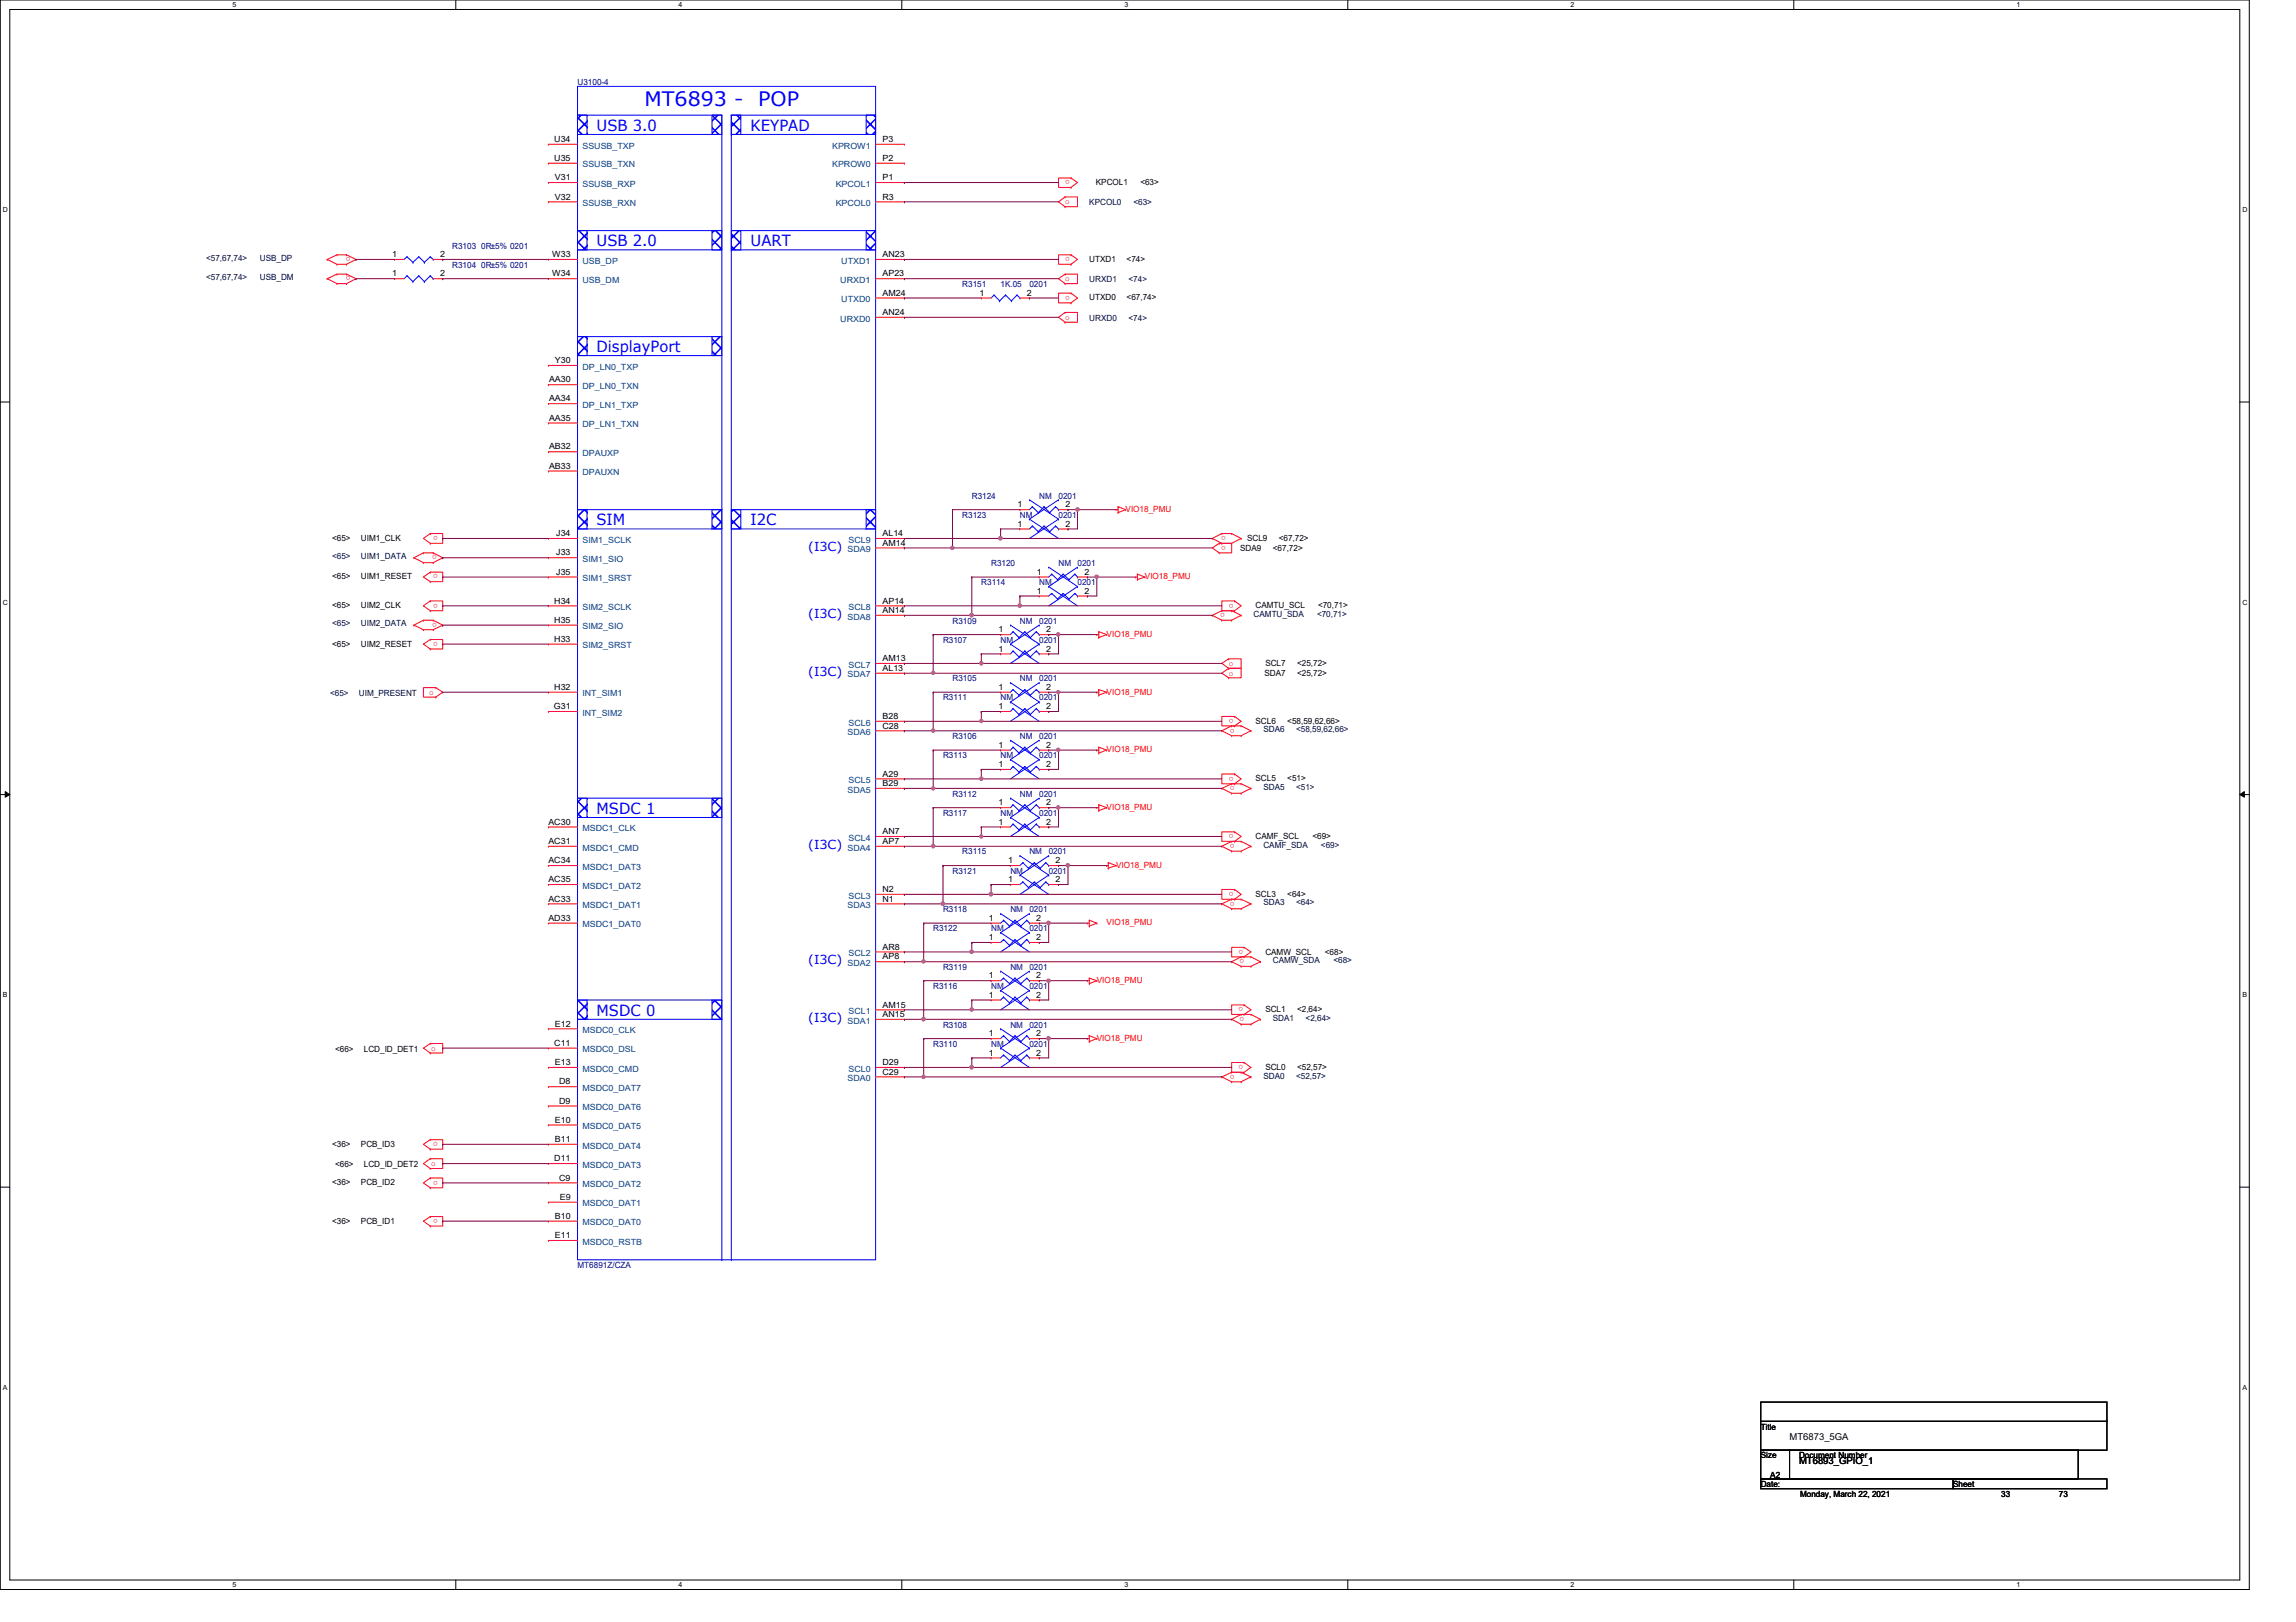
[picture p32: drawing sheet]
<svg xmlns="http://www.w3.org/2000/svg" width="297mm" height="210mm" viewBox="0 0 297 210" stroke-linecap="round" stroke-linejoin="round" font-family="sans-serif">
<defs><g id="words">
<g font-size="2.6" fill="#00f">
<text x="83.4" y="13.8">MT6893 -</text>
<text x="98.1" y="13.8">POP</text>
</g>
<g font-size="2" fill="#00f">
<text x="77.2" y="16.9">USB 3.0</text>
<text x="97.1" y="16.9">KEYPAD</text>
<text x="77.2" y="31.9">USB 2.0</text>
<text x="97.1" y="31.9">UART</text>
<text x="77.2" y="45.6">DisplayPort</text>
<text x="77.2" y="68">SIM</text>
<text x="97.1" y="68">I2C</text>
<text x="77.2" y="105.3">MSDC 1</text>
<text x="77.2" y="131.4">MSDC 0</text>
</g>
<g font-size="1.6" fill="#00f">
<text x="104.6" y="71.3">(I3C)</text>
<text x="104.6" y="80">(I3C)</text>
<text x="104.6" y="87.5">(I3C)</text>
<text x="104.6" y="109.9">(I3C)</text>
<text x="104.6" y="124.8">(I3C)</text>
<text x="104.6" y="132.3">(I3C)</text>
</g>
<g font-size="1.2">
<text x="231.5" y="186.3">MT6873_5GA</text>
<text x="232.7" y="189.4">MT6893_GPIO_1</text>
</g>
<g font-size="1.1" fill="#000080">
<text x="74.7" y="11">U3100-4</text>
<text x="58.5" y="32.2">R3103 0R±5% 0201</text>
<text x="58.5" y="34.6">R3104 0R±5% 0201</text>
<text x="124.5" y="37.1">R3151</text>
<text x="129.5" y="37.1">1K.05</text>
<text x="133.2" y="37.1">0201</text>
<text x="125.7" y="64.5">R3124</text>
<text x="134.4" y="64.5">NM</text>
<text x="136.9" y="64.5">0201</text>
<text x="124.5" y="67">R3123</text>
<text x="131.9" y="67">NM</text>
<text x="136.9" y="67">0201</text>
<text x="127" y="75.7">R3114</text>
<text x="128.2" y="73.2">R3120</text>
<text x="134.4" y="75.7">NM</text>
<text x="136.9" y="73.2">NM</text>
<text x="139.4" y="75.7">0201</text>
<text x="139.4" y="73.2">0201</text>
<text x="122" y="83.2">R3107</text>
<text x="123.2" y="80.7">R3109</text>
<text x="129.5" y="83.2">NM</text>
<text x="131.9" y="80.7">NM</text>
<text x="134.4" y="80.7">0201</text>
<text x="134.4" y="83.2">0201</text>
<text x="123.2" y="88.2">R3105</text>
<text x="131.9" y="88.2">NM</text>
<text x="134.4" y="88.2">0201</text>
<text x="122" y="90.6">R3111</text>
<text x="123.2" y="95.6">R3106</text>
<text x="129.5" y="90.6">NM</text>
<text x="131.9" y="95.6">NM</text>
<text x="134.4" y="95.6">0201</text>
<text x="134.4" y="90.6">0201</text>
<text x="122" y="98.1">R3113</text>
<text x="129.5" y="98.1">NM</text>
<text x="134.4" y="98.1">0201</text>
<text x="122" y="105.6">R3117</text>
<text x="123.2" y="103.1">R3112</text>
<text x="129.5" y="105.6">NM</text>
<text x="131.9" y="103.1">NM</text>
<text x="134.4" y="103.1">0201</text>
<text x="134.4" y="105.6">0201</text>
<text x="123.2" y="113.1">R3121</text>
<text x="124.5" y="110.6">R3115</text>
<text x="130.7" y="113.1">NM</text>
<text x="133.2" y="110.6">NM</text>
<text x="135.7" y="110.6">0201</text>
<text x="135.7" y="113.1">0201</text>
<text x="122" y="118">R3118</text>
<text x="130.7" y="118">NM</text>
<text x="133.2" y="118">0201</text>
<text x="120.7" y="120.5">R3122</text>
<text x="122" y="125.5">R3119</text>
<text x="128.2" y="120.5">NM</text>
<text x="130.7" y="125.5">NM</text>
<text x="133.2" y="120.5">0201</text>
<text x="133.2" y="125.5">0201</text>
<text x="120.7" y="128">R3116</text>
<text x="128.2" y="128">NM</text>
<text x="133.2" y="128">0201</text>
<text x="120.7" y="135.5">R3110</text>
<text x="122" y="133">R3108</text>
<text x="128.2" y="135.5">NM</text>
<text x="130.7" y="133">NM</text>
<text x="133.2" y="135.5">0201</text>
<text x="133.2" y="133">0201</text>
<text x="74.7" y="164.1">MT6891Z/CZA</text>
</g>
<g font-size="1.1">
<text x="71.7" y="18.4">U34</text>
<text x="71.7" y="20.8">U35</text>
<text x="71.8" y="23.3">V31</text>
<text x="114.2" y="23.3">P1</text>
<text x="114.2" y="20.8">P2</text>
<text x="114.2" y="18.4">P3</text>
<text x="141.8" y="24">KPCOL1</text>
<text x="147.5" y="24">&lt;63&gt;</text>
<text x="71.8" y="25.8">V32</text>
<text x="114.2" y="25.8">R3</text>
<text x="50.8" y="33.3">1</text>
<text x="50.8" y="35.8">1</text>
<text x="56.9" y="33.3">2</text>
<text x="56.9" y="35.8">2</text>
<text x="71.5" y="33.3">W33</text>
<text x="71.5" y="35.8">W34</text>
<text x="114.2" y="33.3">AN23</text>
<text x="114.2" y="35.8">AP23</text>
<text x="140.9" y="33.9">UTXD1</text>
<text x="145.8" y="33.9">&lt;74&gt;</text>
<text x="114.2" y="38.3">AM24</text>
<text x="114.2" y="40.8">AN24</text>
<text x="126.7" y="38.3">1</text>
<text x="132.8" y="38.3">2</text>
<text x="140.9" y="38.9">UTXD0</text>
<text x="145.8" y="38.9">&lt;67,74&gt;</text>
<text x="71.8" y="47">Y30</text>
<text x="71" y="49.5">AA30</text>
<text x="71" y="51.9">AA34</text>
<text x="71" y="54.4">AA35</text>
<text x="71" y="58.2">AB32</text>
<text x="71" y="60.7">AB33</text>
<text x="131.7" y="65.7">1</text>
<text x="137.8" y="65.7">2</text>
<text x="43" y="70">&lt;65&gt;</text>
<text x="46.7" y="70">UIM1_CLK</text>
<text x="72" y="69.4">J34</text>
<text x="72" y="71.9">J33</text>
<text x="114.2" y="69.4">AL14</text>
<text x="114.2" y="70.6">AM14</text>
<text x="131.7" y="68.2">1</text>
<text x="137.8" y="68.2">2</text>
<text x="160.4" y="71.2">SDA9</text>
<text x="161.3" y="70">SCL9</text>
<text x="164.7" y="71.2">&lt;67,72&gt;</text>
<text x="165.4" y="70">&lt;67,72&gt;</text>
<text x="43" y="75">&lt;65&gt;</text>
<text x="46.7" y="75">UIM1_RESET</text>
<text x="72" y="74.4">J35</text>
<text x="134.2" y="74.4">1</text>
<text x="134.2" y="76.8">1</text>
<text x="140.3" y="74.4">2</text>
<text x="140.3" y="76.8">2</text>
<text x="43" y="78.7">&lt;65&gt;</text>
<text x="43" y="83.7">&lt;65&gt;</text>
<text x="46.7" y="78.7">UIM2_CLK</text>
<text x="46.7" y="83.7">UIM2_RESET</text>
<text x="71.7" y="78.1">H34</text>
<text x="71.7" y="80.6">H35</text>
<text x="71.7" y="83.1">H33</text>
<text x="114.2" y="78.1">AP14</text>
<text x="114.2" y="79.3">AN14</text>
<text x="129.2" y="81.8">1</text>
<text x="135.3" y="81.8">2</text>
<text x="162.4" y="78.7">CAMTU_SCL</text>
<text x="170.5" y="78.7">&lt;70,71&gt;</text>
<text x="71.7" y="89.3">H32</text>
<text x="114.2" y="85.6">AM13</text>
<text x="114.2" y="86.8">AL13</text>
<text x="129.2" y="84.3">1</text>
<text x="129.2" y="89.3">1</text>
<text x="135.3" y="84.3">2</text>
<text x="135.3" y="89.3">2</text>
<text x="163.6" y="87.4">SDA7</text>
<text x="163.7" y="86.2">SCL7</text>
<text x="167.8" y="86.2">&lt;25,72&gt;</text>
<text x="167.8" y="87.4">&lt;25,72&gt;</text>
<text x="71.7" y="91.8">G31</text>
<text x="114.2" y="93">B28</text>
<text x="114.2" y="94.3">C28</text>
<text x="129.2" y="91.8">1</text>
<text x="135.3" y="91.8">2</text>
<text x="162.4" y="93.6">SCL6</text>
<text x="166.5" y="93.6">&lt;58,59,62,66&gt;</text>
<text x="114.2" y="100.5">A29</text>
<text x="114.2" y="101.7">B29</text>
<text x="129.2" y="96.8">1</text>
<text x="129.2" y="99.3">1</text>
<text x="135.3" y="96.8">2</text>
<text x="135.3" y="99.3">2</text>
<text x="162.4" y="101.1">SCL5</text>
<text x="166.5" y="101.1">&lt;51&gt;</text>
<text x="70.9" y="106.7">AC30</text>
<text x="114.2" y="107.9">AN7</text>
<text x="129.2" y="104.2">1</text>
<text x="129.2" y="106.7">1</text>
<text x="135.3" y="104.2">2</text>
<text x="135.3" y="106.7">2</text>
<text x="70.9" y="109.2">AC31</text>
<text x="70.9" y="111.7">AC34</text>
<text x="114.2" y="109.2">AP7</text>
<text x="130.4" y="111.7">1</text>
<text x="136.6" y="111.7">2</text>
<text x="162.4" y="108.6">CAMF_SCL</text>
<text x="169.8" y="108.6">&lt;69&gt;</text>
<text x="70.9" y="114.2">AC35</text>
<text x="70.9" y="116.7">AC33</text>
<text x="70.9" y="119.2">AD33</text>
<text x="114.2" y="115.4">N2</text>
<text x="114.2" y="116.7">N1</text>
<text x="127.9" y="119.2">1</text>
<text x="130.4" y="114.2">1</text>
<text x="134.1" y="119.2">2</text>
<text x="136.6" y="114.2">2</text>
<text x="162.4" y="116">SCL3</text>
<text x="166.5" y="116">&lt;64&gt;</text>
<text x="114.2" y="122.9">AR8</text>
<text x="114.2" y="124.2">AP8</text>
<text x="127.9" y="121.7">1</text>
<text x="134.1" y="121.7">2</text>
<text x="163.7" y="123.5">CAMW_SCL</text>
<text x="171.4" y="123.5">&lt;68&gt;</text>
<text x="114.2" y="130.4">AM15</text>
<text x="114.2" y="131.6">AN15</text>
<text x="127.9" y="126.6">1</text>
<text x="127.9" y="129.1">1</text>
<text x="134.1" y="126.6">2</text>
<text x="134.1" y="129.1">2</text>
<text x="163.7" y="131">SCL1</text>
<text x="167.8" y="131">&lt;2,64&gt;</text>
<text x="43.3" y="136.1">&lt;66&gt;</text>
<text x="47.1" y="136.1">LCD_ID_DET1</text>
<text x="71.7" y="135.3">C11</text>
<text x="71.8" y="137.8">E13</text>
<text x="71.8" y="132.8">E12</text>
<text x="114.2" y="137.8">D29</text>
<text x="127.9" y="136.6">1</text>
<text x="127.9" y="134.1">1</text>
<text x="134.1" y="136.6">2</text>
<text x="134.1" y="134.1">2</text>
<text x="72.3" y="140.3">D8</text>
<text x="72.3" y="142.8">D9</text>
<text x="114.2" y="139.1">C29</text>
<text x="163.7" y="138.4">SCL0</text>
<text x="167.8" y="138.4">&lt;52,57&gt;</text>
<text x="43" y="148.4">&lt;36&gt;</text>
<text x="46.7" y="148.4">PCB_ID3</text>
<text x="71.8" y="145.3">E10</text>
<text x="71.8" y="147.8">B11</text>
<text x="43" y="153.4">&lt;36&gt;</text>
<text x="43.3" y="151">&lt;66&gt;</text>
<text x="46.7" y="153.4">PCB_ID2</text>
<text x="47.1" y="151">LCD_ID_DET2</text>
<text x="71.7" y="150.3">D11</text>
<text x="72.3" y="152.8">C9</text>
<text x="72.4" y="155.3">E9</text>
<text x="43" y="158.4">&lt;36&gt;</text>
<text x="46.7" y="158.4">PCB_ID1</text>
<text x="71.8" y="160.2">E11</text>
<text x="71.8" y="157.7">B10</text>
<text x="227.8" y="185">Title</text>
<text x="227.8" y="188.7">Size</text>
<text x="229" y="191.2">A2</text>
<text x="232.7" y="188.7">Document Number</text>
<text x="227.8" y="192.4">Date:</text>
<text x="232.9" y="193.7">Monday, March 22, 2021</text>
<text x="252.7" y="192.4">Sheet</text>
<text x="258.9" y="193.7">33</text>
<text x="266.4" y="193.7">73</text>
</g>
<g font-size="1.1" fill="#004080">
<text x="75.4" y="19.2">SSUSB_TXP</text>
<text x="75.4" y="21.7">SSUSB_TXN</text>
<text x="107.7" y="21.7">KPROW0</text>
<text x="107.7" y="19.2">KPROW1</text>
<text x="75.4" y="24.2">SSUSB_RXP</text>
<text x="75.4" y="26.7">SSUSB_RXN</text>
<text x="108.1" y="26.7">KPCOL0</text>
<text x="108.1" y="24.2">KPCOL1</text>
<text x="75.4" y="34.1">USB_DP</text>
<text x="108.8" y="34.1">UTXD1</text>
<text x="75.4" y="36.6">USB_DM</text>
<text x="108.7" y="41.6">URXD0</text>
<text x="108.7" y="36.6">URXD1</text>
<text x="108.8" y="39.1">UTXD0</text>
<text x="75.4" y="47.8">DP_LN0_TXP</text>
<text x="75.4" y="50.3">DP_LN0_TXN</text>
<text x="75.4" y="52.8">DP_LN1_TXP</text>
<text x="75.4" y="55.3">DP_LN1_TXN</text>
<text x="75.4" y="59">DPAUXP</text>
<text x="75.4" y="61.5">DPAUXN</text>
<text x="75.4" y="70.2">SIM1_SCLK</text>
<text x="109.6" y="71.5">SDA9</text>
<text x="109.8" y="70.2">SCL9</text>
<text x="75.4" y="72.7">SIM1_SIO</text>
<text x="75.4" y="75.2">SIM1_SRST</text>
<text x="75.4" y="79">SIM2_SCLK</text>
<text x="75.4" y="81.4">SIM2_SIO</text>
<text x="75.4" y="83.9">SIM2_SRST</text>
<text x="109.6" y="80.2">SDA8</text>
<text x="109.8" y="79">SCL8</text>
<text x="109.6" y="87.7">SDA7</text>
<text x="109.8" y="86.4">SCL7</text>
<text x="75.4" y="90.1">INT_SIM1</text>
<text x="75.4" y="92.6">INT_SIM2</text>
<text x="109.6" y="95.1">SDA6</text>
<text x="109.8" y="93.9">SCL6</text>
<text x="109.8" y="101.3">SCL5</text>
<text x="75.4" y="107.6">MSDC1_CLK</text>
<text x="109.6" y="102.6">SDA5</text>
<text x="75.4" y="110.1">MSDC1_CMD</text>
<text x="75.4" y="112.6">MSDC1_DAT3</text>
<text x="109.6" y="110.1">SDA4</text>
<text x="109.8" y="108.8">SCL4</text>
<text x="75.4" y="115">MSDC1_DAT2</text>
<text x="75.4" y="117.5">MSDC1_DAT1</text>
<text x="109.6" y="117.5">SDA3</text>
<text x="109.8" y="116.3">SCL3</text>
<text x="75.4" y="120">MSDC1_DAT0</text>
<text x="109.6" y="125">SDA2</text>
<text x="109.8" y="123.7">SCL2</text>
<text x="109.8" y="131.2">SCL1</text>
<text x="75.4" y="133.7">MSDC0_CLK</text>
<text x="75.4" y="136.2">MSDC0_DSL</text>
<text x="109.6" y="132.5">SDA1</text>
<text x="75.4" y="138.7">MSDC0_CMD</text>
<text x="75.4" y="141.2">MSDC0_DAT7</text>
<text x="75.4" y="143.7">MSDC0_DAT6</text>
<text x="109.6" y="139.9">SDA0</text>
<text x="109.8" y="138.7">SCL0</text>
<text x="75.4" y="146.1">MSDC0_DAT5</text>
<text x="75.4" y="148.6">MSDC0_DAT4</text>
<text x="75.4" y="151.1">MSDC0_DAT3</text>
<text x="75.4" y="153.6">MSDC0_DAT2</text>
<text x="75.4" y="161.1">MSDC0_RSTB</text>
<text x="75.4" y="156.1">MSDC0_DAT1</text>
<text x="75.4" y="158.6">MSDC0_DAT0</text>
</g>
<g font-size="1.1" fill="#f00">
<text x="138.4" y="23.3" transform="rotate(180 138.4 23.3)">o</text>
<text x="137.8" y="26.4">o</text>
<text x="45.3" y="33.3" transform="rotate(180 45.3 33.3)">o</text>
<text x="45.3" y="35.8" transform="rotate(180 45.3 35.8)">o</text>
<text x="138.4" y="33.3" transform="rotate(180 138.4 33.3)">o</text>
<text x="137.8" y="36.4">o</text>
<text x="137.8" y="41.4">o</text>
<text x="138.4" y="38.3" transform="rotate(180 138.4 38.3)">o</text>
<text x="56.5" y="71.9" transform="rotate(180 56.5 71.9)">o</text>
<text x="56.6" y="69.4" transform="rotate(180 56.6 69.4)">o</text>
<text x="145.6" y="66.3">VIO18_PMU</text>
<text x="158.6" y="69.4" transform="rotate(180 158.6 69.4)">o</text>
<text x="158.6" y="70.6" transform="rotate(180 158.6 70.6)">o</text>
<text x="56.6" y="74.3" transform="rotate(180 56.6 74.3)">o</text>
<text x="148.1" y="75">VIO18_PMU</text>
<text x="56.5" y="80.6" transform="rotate(180 56.5 80.6)">o</text>
<text x="56.6" y="78.1" transform="rotate(180 56.6 78.1)">o</text>
<text x="56.6" y="83.1" transform="rotate(180 56.6 83.1)">o</text>
<text x="143.2" y="82.4">VIO18_PMU</text>
<text x="158.5" y="79.3" transform="rotate(180 158.5 79.3)">o</text>
<text x="159.6" y="78.1" transform="rotate(180 159.6 78.1)">o</text>
<text x="55.5" y="89.9">o</text>
<text x="143.2" y="89.9">VIO18_PMU</text>
<text x="159" y="86.2">o</text>
<text x="159" y="87.4">o</text>
<text x="159.6" y="93" transform="rotate(180 159.6 93)">o</text>
<text x="159.7" y="94.3" transform="rotate(180 159.7 94.3)">o</text>
<text x="143.2" y="97.4">VIO18_PMU</text>
<text x="159.6" y="100.5" transform="rotate(180 159.6 100.5)">o</text>
<text x="159.7" y="101.7" transform="rotate(180 159.7 101.7)">o</text>
<text x="143.2" y="104.9">VIO18_PMU</text>
<text x="159.6" y="107.9" transform="rotate(180 159.6 107.9)">o</text>
<text x="144.4" y="112.3">VIO18_PMU</text>
<text x="159.7" y="109.2" transform="rotate(180 159.7 109.2)">o</text>
<text x="143.2" y="119.8">VIO18_PMU</text>
<text x="159.6" y="115.4" transform="rotate(180 159.6 115.4)">o</text>
<text x="159.7" y="116.7" transform="rotate(180 159.7 116.7)">o</text>
<text x="160.8" y="122.9" transform="rotate(180 160.8 122.9)">o</text>
<text x="160.9" y="124.1" transform="rotate(180 160.9 124.1)">o</text>
<text x="141.9" y="127.3">VIO18_PMU</text>
<text x="160.8" y="130.3" transform="rotate(180 160.8 130.3)">o</text>
<text x="160.9" y="131.6" transform="rotate(180 160.9 131.6)">o</text>
<text x="55.8" y="136">o</text>
<text x="141.9" y="134.7">VIO18_PMU</text>
<text x="160.8" y="137.8" transform="rotate(180 160.8 137.8)">o</text>
<text x="159.7" y="139.1" transform="rotate(180 159.7 139.1)">o</text>
<text x="56.6" y="147.8" transform="rotate(180 56.6 147.8)">o</text>
<text x="55.8" y="150.9">o</text>
<text x="56.6" y="152.8" transform="rotate(180 56.6 152.8)">o</text>
<text x="56.6" y="157.7" transform="rotate(180 56.6 157.7)">o</text>
</g>
<g font-size="1.1" fill="#000040">
<text x="140.9" y="26.5">KPCOL0</text>
<text x="146.6" y="26.5">&lt;63&gt;</text>
<text x="26.7" y="33.8">&lt;57,67,74&gt;</text>
<text x="33.6" y="33.8">USB_DP</text>
<text x="26.7" y="36.3">&lt;57,67,74&gt;</text>
<text x="33.6" y="36.3">USB_DM</text>
<text x="140.9" y="36.5">URXD1</text>
<text x="140.9" y="41.5">URXD0</text>
<text x="146" y="36.5">&lt;74&gt;</text>
<text x="146" y="41.5">&lt;74&gt;</text>
<text x="43" y="72.3">&lt;65&gt;</text>
<text x="46.7" y="72.3">UIM1_DATA</text>
<text x="43" y="81.1">&lt;65&gt;</text>
<text x="46.7" y="81.1">UIM2_DATA</text>
<text x="162.2" y="79.8">CAMTU_SDA</text>
<text x="170.4" y="79.8">&lt;70,71&gt;</text>
<text x="42.7" y="90">&lt;65&gt;</text>
<text x="46.4" y="90">UIM_PRESENT</text>
<text x="163.4" y="94.7">SDA6</text>
<text x="167.7" y="94.7">&lt;58,59,62,66&gt;</text>
<text x="163.4" y="102.2">SDA5</text>
<text x="167.7" y="102.2">&lt;51&gt;</text>
<text x="163.4" y="109.7">CAMF_SDA</text>
<text x="170.9" y="109.7">&lt;69&gt;</text>
<text x="163.4" y="117.2">SDA3</text>
<text x="167.7" y="117.2">&lt;64&gt;</text>
<text x="164.7" y="124.6">CAMW_SDA</text>
<text x="172.5" y="124.6">&lt;68&gt;</text>
<text x="164.7" y="132.1">SDA1</text>
<text x="168.9" y="132.1">&lt;2,64&gt;</text>
<text x="163.4" y="139.6">SDA0</text>
<text x="167.7" y="139.6">&lt;52,57&gt;</text>
</g>
<g font-size=".9">
<text x="30.1" y=".9">5</text>
<text x="87.8" y=".9">4</text>
<text x="145.5" y=".9">3</text>
<text x="203.2" y=".9">2</text>
<text x="260.9" y=".9">1</text>
<text x=".4" y="27.4">D</text>
<text x="290.1" y="27.4">D</text>
<text x=".4" y="78.2">C</text>
<text x="290.1" y="78.2">C</text>
<text x=".4" y="129">B</text>
<text x="290.1" y="129">B</text>
<text x=".4" y="179.8">A</text>
<text x="290.1" y="179.8">A</text>
<text x="30.1" y="205.4">5</text>
<text x="87.8" y="205.4">4</text>
<text x="145.5" y="205.4">3</text>
<text x="203.2" y="205.4">2</text>
<text x="260.9" y="205.4">1</text>
</g>
</g></defs>
<path d="M0 0h291v205.7h-291zM1.3 1.2h288.5v203.3h-288.5z" fill="none" stroke="#000" stroke-width=".13"/>
<g fill="#fff">
<path d="M30.1 .1h.5v1h-.5z"/>
<path d="M30.1 204.6h.5v1h-.5z"/>
</g>
<path d="M59 0v1.2M59 204.5v1.2" fill="none" stroke="#000" stroke-width=".13"/>
<g fill="#fff">
<path d="M87.8 .1h.5v1h-.5z"/>
<path d="M87.8 204.6h.5v1h-.5z"/>
</g>
<path d="M116.7 0v1.2M116.7 204.5v1.2" fill="none" stroke="#000" stroke-width=".13"/>
<g fill="#fff">
<path d="M145.5 .1h.5v1h-.5z"/>
<path d="M145.5 204.6h.5v1h-.5z"/>
</g>
<path d="M174.4 0v1.2M174.4 204.5v1.2" fill="none" stroke="#000" stroke-width=".13"/>
<g fill="#fff">
<path d="M203.2 .1h.5v1h-.5z"/>
<path d="M203.2 204.6h.5v1h-.5z"/>
</g>
<path d="M232.1 0v1.2M232.1 204.5v1.2" fill="none" stroke="#000" stroke-width=".13"/>
<g fill="#fff">
<path d="M260.9 .1h.5v1h-.5z"/>
<path d="M260.9 204.6h.5v1h-.5z"/>
<path d="M.4 26.6h.6v1h-.6z"/>
<path d="M290.1 26.6h.6v1h-.6z"/>
<path d="M.4 77.4h.6v1h-.6z"/>
<path d="M290.1 77.4h.6v1h-.6z"/>
</g>
<path d="M0 52h1.3M289.8 52h1.2" fill="none" stroke="#000" stroke-width=".13"/>
<g fill="#fff">
<path d="M.4 128.2h.6v1h-.6z"/>
<path d="M290.1 128.2h.6v1h-.6z"/>
</g>
<path d="M0 102.8h1.3M.7 102.4l.6 .4-.6 .4zM289.8 102.8l.6-.4v.8zM289.8 102.8h1.2" fill="none" stroke="#000" stroke-width=".13"/>
<path d="M.7 102.4l.6 .4-.6 .4zM289.8 102.8l.6-.4v.8z" fill="#000"/>
<g fill="#fff">
<path d="M.4 179h.5v1h-.5z"/>
<path d="M290.1 179h.6v1h-.6z"/>
</g>
<path d="M0 153.6h1.3M289.8 153.6h1.2M227.8 181.4h44.8v2.5h-44.8zM227.8 183.9h44.8v3.8h-44.8zM227.8 187.7h3.7v3.7h-3.7zM227.8 191.4h24.9v1.3h-24.9zM231.5 187.7h37.4v3.7h-37.4zM252.7 191.4h19.9v1.3h-19.9z" fill="none" stroke="#000" stroke-width=".13"/>
<g fill="none" stroke="#f00" stroke-width=".13">
<path d="M42.3 33.6h.1M42.3 36.1h.1M42.3 33.6l1.3 .6M42.3 36.1l1.3 .6M43.6 34.2h.1M43.6 33h.1M43.6 36.7h.1M43.6 35.5h.1M43.6 34.2h1.2M43.6 33h1.2M43.6 33l-1.3 .6M43.6 36.7h1.2"/>
<path d="M43.6 35.5h1.2M43.6 35.5l-1.3 .6M44.8 34.2h.1M44.8 33h.1M44.8 36.7h.1M44.8 35.5h.1M44.8 33l1.3 .6M44.8 35.5l1.3 .6M46.1 33.6h.1M46.1 36.1h.1M46.1 33.6l-1.3 .6M46.1 36.1l-1.3 .6"/>
<path d="M51.1 33.6h.1M51.1 36.1h.1M51.1 33.6h1.2M51.1 36.1h1.2M56 33.6h1.3M56 36.1h1.3M57.3 33.6h.1M57.3 36.1h.1M127 38.6h.1M127 38.6h1.2M131.9 38.6h1.3M133.2 38.6h.1"/>
<path d="M137.8 25.5h.1M137.8 26.8h.1M137.8 25.5h1.6v1.3h-1.6M137.8 35.5h.1M137.8 36.7h.1M137.8 35.5h1.6v1.2h-1.6M137.8 25.5l-.9 .6 .9 .7M137.8 35.5l-.9 .6 .9 .6M138.6 24.3h.1M138.6 23h.1M138.6 23h-1.7v1.3h1.7M138.6 34.2h.1"/>
<path d="M138.6 33h.1M138.6 33h-1.7v1.2h1.7M138.6 39.2h.1M138.6 37.9h.1M138.6 37.9h-1.7v1.3h1.7M138.6 23l.8 .6-.8 .7M138.6 33l.8 .6-.8 .6M138.6 37.9l.8 .7-.8 .6M137.8 40.4h.1M137.8 41.7h.1M137.8 40.4h1.6v1.3h-1.6M137.8 40.4l-.9 .7 .9 .6"/>
<path d="M53.5 72.2h.1M53.5 72.2l1.3 .6M54.8 72.8h.1M54.8 71.5h.1M54.8 72.8h1.2M54.8 71.5h1.2M54.8 71.5l-1.3 .7M55.7 70.3h.1M55.7 69h.1M55.7 69h1.6v1.3h-1.6M55.7 75.3h.1M55.7 74h.1"/>
<path d="M55.7 74h1.6v1.3h-1.6M55.7 79h.1M55.7 77.8h.1M55.7 77.8h1.6v1.2h-1.6M55.7 69l-.9 .7 .9 .6M55.7 74l-.9 .7 .9 .6M55.7 77.8l-.9 .6 .9 .6M56 72.8h.1M56 71.5h.1M56 71.5l1.3 .7M57.3 72.2h.1M57.3 72.2l-1.3 .6"/>
<path d="M131.9 66h.1M131.9 66h1.3M134.4 74.7h.1M134.4 77.1h.1M134.4 74.7h1.3M134.4 77.1h1.3M136.9 66h1.3M138.2 66h.1M139.4 74.7h1.3M139.4 77.1h1.3M140.7 74.7h.1M140.7 77.1h.1"/>
<path d="M144.4 66h.1M144.4 66h.2M144.6 65.6h.1M144.6 66.3h.1M144.6 65.6v.7M144.6 65.6l1 .4M145.6 66h.1M145.6 66l-1 .3M146.9 74.7h.1M146.9 74.7h.2M147.1 74.3h.1M147.1 75h.1"/>
<path d="M147.1 74.3v.7M147.1 74.3l1 .4M148.1 74.7h.1M148.1 74.7l-1 .3M156.8 69.7h.1M156.8 79.6h.1M156.8 69.7l1.3 .6M156.8 79.6l1.3 .7M157.7 71.5h.1M157.7 70.3h.1M157.7 70.3h1.6v1.2h-1.6M157.7 70.3l-.9 .6 .9 .6"/>
<path d="M158.1 70.3h.1M158.1 69h.1M158.1 79h.1M158.1 70.3h1.2M158.1 69h1.2M158.1 69l-1.3 .7M158.1 79l-1.3 .6M158.1 79h1.2M159.3 70.3h.1M159.3 69h.1M159.3 79h.1M159.3 69l1.3 .7"/>
<path d="M159.3 79l1.3 .6M159.7 79h.1M159.7 77.8h.1M159.7 77.8h-1.6v1.2h1.6M159.7 77.8l.9 .6-.9 .6M160.6 69.7h.1M160.6 79.6h.1M160.6 69.7l-1.3 .6M160.6 79.6l-1.3 .7M53.5 80.9h.1M53.5 80.9l1.3 .6M54.8 81.5h.1"/>
<path d="M54.8 80.3h.1M54.8 81.5h1.2M54.8 80.3h1.2M54.8 80.3l-1.3 .6M55.7 84h.1M55.7 82.8h.1M55.7 82.8h1.6v1.2h-1.6M55.7 82.8l-.9 .6 .9 .6M56 81.5h.1M56 80.3h.1M56 80.3l1.3 .6M56.4 89h.1"/>
<path d="M56.4 90.2h.1M56.4 89h-1.6v1.2h1.6M56.4 89l.9 .6-.9 .6M57.3 80.9h.1M57.3 80.9l-1.3 .6M129.5 97.1h.1M129.5 84.6h.1M129.5 99.6h.1M129.5 89.6h.1M129.5 92.1h.1M129.5 89.6h1.2M129.5 97.1h1.2"/>
<path d="M129.5 84.6h1.2M129.5 99.6h1.2M129.5 92.1h1.2M134.4 89.6h1.3M134.4 97.1h1.3M134.4 84.6h1.3M134.4 99.6h1.3M134.4 92.1h1.3M135.7 97.1h.1M135.7 84.6h.1M135.7 99.6h.1M135.7 89.6h.1"/>
<path d="M135.7 92.1h.1M141.9 82.1h.1M141.9 89.6h.1M141.9 97.1h.1M141.9 82.1h.3M141.9 89.6h.3M141.9 97.1h.3M142.2 81.7h.1M142.2 82.5h.1M142.2 89.2h.1M142.2 90h.1M142.2 96.7h.1"/>
<path d="M142.2 97.5h.1M142.2 81.7v.8M142.2 89.2v.8M142.2 96.7v.8M142.2 81.7l1 .4M142.2 89.2l1 .4M142.2 96.7l1 .4M143.2 82.1h.1M143.2 89.6h.1M143.2 97.1h.1M143.2 82.1l-1 .4M143.2 89.6l-1 .4"/>
<path d="M143.2 97.1l-1 .4M158.1 80.3h.1M158.1 94.6h.1M158.1 80.3h1.2M158.1 94.6l1.2 .6M159 85.3h.1M159 86.5h.1M159 85.3h1.6v1.2h-1.6M159 87.7h.1M159 86.5h1.6v1.2h-1.6M159 85.3l-.9 .6 .9 .6M159 86.5l-.9 .6 .9 .6"/>
<path d="M159.3 80.3h.1M159.3 95.2h.1M159.3 93.9h.1M159.3 95.2h1.3M159.3 93.9l-1.2 .7M159.3 93.9h1.3M159.7 93.9h.1M159.7 92.7h.1M159.7 92.7h-1.6v1.2h1.6M159.7 92.7l.9 .6-.9 .6M160.6 95.2h.1M160.6 93.9h.1"/>
<path d="M160.6 93.9l1.2 .7M161.8 94.6h.1M161.8 94.6l-1.2 .6M128.2 119.5h.1M128.2 119.5h1.3M129.5 104.5h.1M129.5 107h.1M129.5 104.5h1.2M129.5 107h1.2M130.7 112h.1M130.7 114.5h.1M130.7 112h1.2"/>
<path d="M130.7 114.5h1.2M133.2 119.5h1.2M134.4 119.5h.1M134.4 104.5h1.3M134.4 107h1.3M135.7 104.5h.1M135.7 107h.1M135.7 112h1.2M135.7 114.5h1.2M136.9 112h.1M136.9 114.5h.1M140.7 119.5h.1"/>
<path d="M140.7 119.5h.2M140.9 119.1h.1M140.9 119.8h.1M140.9 119.1v.7M140.9 119.1l1 .4M141.9 104.5h.1M141.9 119.5h.1M141.9 104.5h.3M141.9 119.5l-1 .3M142.2 104.1h.1M142.2 104.9h.1M142.2 104.1v.8"/>
<path d="M142.2 104.1l1 .4M143.2 104.5h.1M143.2 112h.1M143.2 104.5l-1 .4M143.2 112h.2M143.4 111.6h.1M143.4 112.4h.1M143.4 111.6v.8M143.4 111.6l1 .4M144.4 112h.1M144.4 112l-1 .4M158.1 102h.1"/>
<path d="M158.1 109.5h.1M158.1 117h.1M158.1 102l1.2 .7M158.1 109.5l1.2 .7M158.1 117l1.2 .6M159.3 102.7h.1M159.3 101.4h.1M159.3 110.2h.1M159.3 108.9h.1M159.3 117.6h.1M159.3 116.4h.1M159.3 102.7h1.3"/>
<path d="M159.3 101.4l-1.2 .6M159.3 101.4h1.3M159.3 110.2h1.3M159.3 108.9l-1.2 .6M159.3 108.9h1.3M159.3 117.6h1.3M159.3 116.4l-1.2 .6M159.3 116.4h1.3M159.7 101.4h.1M159.7 100.2h.1M159.7 100.2h-1.6v1.2h1.6M159.7 108.9h.1"/>
<path d="M159.7 107.7h.1M159.7 107.7h-1.6v1.2h1.6M159.7 116.4h.1M159.7 115.1h.1M159.7 115.1h-1.6v1.3h1.6M159.7 100.2l.9 .6-.9 .6M159.7 107.7l.9 .5-.9 .7M159.7 115.1l.9 .6-.9 .7M160.6 102.7h.1M160.6 101.4h.1M160.6 110.2h.1M160.6 108.9h.1"/>
<path d="M160.6 117.6h.1M160.6 116.4h.1M160.6 101.4l1.2 .6M160.6 108.9l1.2 .6M160.6 116.4l1.2 .6M161.8 102h.1M161.8 109.5h.1M161.8 117h.1M161.8 102l-1.2 .7M161.8 109.5l-1.2 .7M161.8 117l-1.2 .6M55.7 135h.1"/>
<path d="M55.7 136.3h.1M55.7 135h1.6v1.3h-1.6M55.7 135l-.9 .6 .9 .7M128.2 136.9h.1M128.2 126.9h.1M128.2 129.4h.1M128.2 134.4h.1M128.2 126.9h1.3M128.2 134.4h1.3M128.2 136.9h1.3M128.2 129.4h1.3M133.2 126.9h1.2"/>
<path d="M133.2 134.4h1.2M133.2 136.9h1.2M133.2 129.4h1.2M134.4 136.9h.1M134.4 126.9h.1M134.4 129.4h.1M134.4 134.4h.1M140.7 126.9h.1M140.7 134.4h.1M140.7 126.9h.2M140.7 134.4h.2M140.9 126.6h.1"/>
<path d="M140.9 127.3h.1M140.9 134h.1M140.9 134.8h.1M140.9 126.6v.7M140.9 134v.8M140.9 126.6l1 .3M140.9 134l1 .4M141.9 126.9h.1M141.9 134.4h.1M141.9 126.9l-1 .4M141.9 134.4l-1 .4M158.1 139.4h.1"/>
<path d="M158.1 139.4l1.2 .6M159.3 124.5h.1M159.3 131.9h.1M159.3 140h.1M159.3 138.8h.1M159.3 124.5l1.3 .6M159.3 131.9l1.3 .6M159.3 140h1.3M159.3 138.8l-1.2 .6M159.3 138.8h1.3M160.6 125.1h.1M160.6 123.8h.1"/>
<path d="M160.6 132.5h.1M160.6 131.3h.1M160.6 140h.1M160.6 138.8h.1M160.6 125.1h1.2M160.6 123.8l-1.3 .7M160.6 123.8h1.2M160.6 132.5h1.2M160.6 131.3l-1.3 .6M160.6 131.3h1.2M160.6 138.8l1.2 .6M160.9 123.8h.1"/>
<path d="M160.9 122.6h.1M160.9 122.6h-1.6v1.2h1.6M160.9 131.3h.1M160.9 130h.1M160.9 130h-1.6v1.3h1.6M160.9 138.8h.1M160.9 137.5h.1M160.9 137.5h-1.6v1.3h1.6M160.9 122.6l.9 .6-.9 .6M160.9 130l.9 .7-.9 .6M160.9 137.5l.9 .6-.9 .7M161.8 125.1h.1"/>
<path d="M161.8 123.8h.1M161.8 132.5h.1M161.8 131.3h.1M161.8 139.4h.1M161.8 123.8l1.3 .7M161.8 131.3l1.3 .6M161.8 139.4l-1.2 .6M163.1 124.5h.1M163.1 131.9h.1M163.1 124.5l-1.3 .6M163.1 131.9l-1.3 .6M55.7 153.7h.1"/>
<path d="M55.7 152.4h.1M55.7 152.4h1.6v1.3h-1.6M55.7 158.7h.1M55.7 157.4h.1M55.7 157.4h1.6v1.3h-1.6M55.7 148.7h.1M55.7 147.5h.1M55.7 147.5h1.6v1.2h-1.6M55.7 149.9h.1M55.7 151.2h.1M55.7 149.9h1.6v1.3h-1.6M55.7 152.4l-.9 .7 .9 .6"/>
<path d="M55.7 157.4l-.9 .6 .9 .7M55.7 147.5l-.9 .6 .9 .6M55.7 149.9l-.9 .7 .9 .6"/>
</g>
<g fill="none" stroke="#00f" stroke-width=".13">
<path d="M52.7 33.2h.1M52.7 35.7h.1M52.7 33.2l-.4 .4M52.7 33.2l.7 .8M52.7 35.7l-.4 .4M52.7 35.7l.7 .7M53.4 34h.1M53.4 36.4h.1M54.2 33.2h.1M54.2 35.7h.1M54.2 33.2l-.8 .8M54.2 33.2l.7 .8"/>
<path d="M54.2 35.7l-.8 .7M54.2 35.7l.7 .7M54.9 34h.1M54.9 36.4h.1M55.7 33.2h.1M55.7 35.7h.1M55.7 33.2l-.8 .8M55.7 33.2l.3 .4M55.7 35.7l-.8 .7M55.7 35.7l.3 .4M56 33.6h.1M56 36.1h.1"/>
<path d="M128.6 38.2h.1M128.6 38.2l-.4 .4M128.6 38.2l.7 .7M129.3 38.9h.1M130.1 38.2h.1M130.1 38.2l-.8 .7M130.1 38.2l.7 .7M130.8 38.9h.1M131.6 38.2h.1M131.6 38.2l-.8 .7M131.6 38.2l.3 .4M131.9 38.6h.1"/>
<path d="M133.2 64.7h.1M133.2 64.7l3.7 2.5M133.6 65.6h.1M133.6 65.6l-.4 .4M133.6 65.6l.7 .7M134.3 66.3h.1M135.1 65.6h.1M135.1 65.6l-.8 .7M135.1 65.6l.7 .7M135.7 73.4h.1M135.7 75.9h.1M135.7 73.4l3.7 2.5"/>
<path d="M135.7 75.9l3.7 2.5M135.8 66.3h.1M136.1 74.3h.1M136.1 76.8h.1M136.1 74.3l-.4 .4M136.1 74.3l.7 .7M136.1 76.8l-.4 .3M136.1 76.8l.7 .7M136.6 65.6h.1M136.6 65.6l-.8 .7M136.6 65.6l.3 .4M136.8 75h.1"/>
<path d="M136.8 77.5h.1M136.9 66h.1M136.9 64.7h.1M136.9 64.7l-3.7 2.5M137.5 74.3h.1M137.5 76.8h.1M137.5 74.3l-.7 .7M137.5 74.3l.8 .7M137.5 76.8l-.7 .7M137.5 76.8l.8 .7M138.3 75h.1M138.3 77.5h.1"/>
<path d="M139.1 74.3h.1M139.1 76.8h.1M139.1 74.3l-.8 .7M139.1 74.3l.3 .4M139.1 76.8l-.8 .7M139.1 76.8l.3 .3M139.4 74.7h.1M139.4 73.4h.1M139.4 77.1h.1M139.4 75.9h.1M139.4 73.4l-3.7 2.5M139.4 75.9l-3.7 2.5"/>
<path d="M130.7 95.8h.1M130.7 83.4h.1M130.7 98.3h.1M130.7 88.3h.1M130.7 90.8h.1M130.7 95.8l3.7 2.5M130.7 83.4l3.7 2.5M130.7 98.3l3.7 2.5M130.7 88.3l3.7 2.5M130.7 90.8l3.7 2.5M131.1 96.7h.1M131.1 84.2h.1"/>
<path d="M131.1 99.2h.1M131.1 89.2h.1M131.1 91.7h.1M131.1 96.7l-.4 .4M131.1 96.7l.7 .8M131.1 84.2l-.4 .4M131.1 84.2l.7 .8M131.1 99.2l-.4 .4M131.1 99.2l.7 .7M131.1 89.2l-.4 .4M131.1 89.2l.7 .8M131.1 91.7l-.4 .4"/>
<path d="M131.1 91.7l.7 .8M131.8 97.5h.1M131.8 85h.1M131.8 99.9h.1M131.8 90h.1M131.8 92.5h.1M132.6 96.7h.1M132.6 84.2h.1M132.6 99.2h.1M132.6 89.2h.1M132.6 91.7h.1M132.6 96.7l-.8 .8"/>
<path d="M132.6 96.7l.7 .8M132.6 84.2l-.8 .8M132.6 84.2l.7 .8M132.6 99.2l-.8 .7M132.6 99.2l.7 .7M132.6 89.2l-.8 .8M132.6 89.2l.7 .8M132.6 91.7l-.8 .8M132.6 91.7l.7 .8M133.3 97.5h.1M133.3 85h.1M133.3 99.9h.1"/>
<path d="M133.3 90h.1M133.3 92.5h.1M134.1 96.7h.1M134.1 84.2h.1M134.1 99.2h.1M134.1 89.2h.1M134.1 91.7h.1M134.1 96.7l-.8 .8M134.1 96.7l.3 .4M134.1 84.2l-.8 .8M134.1 84.2l.3 .4M134.1 99.2l-.8 .7"/>
<path d="M134.1 99.2l.3 .4M134.1 89.2l-.8 .8M134.1 89.2l.3 .4M134.1 91.7l-.8 .8M134.1 91.7l.3 .4M134.4 97.1h.1M134.4 95.8h.1M134.4 84.6h.1M134.4 83.4h.1M134.4 99.6h.1M134.4 98.3h.1M134.4 89.6h.1"/>
<path d="M134.4 88.3h.1M134.4 92.1h.1M134.4 90.8h.1M134.4 95.8l-3.7 2.5M134.4 83.4l-3.7 2.5M134.4 98.3l-3.7 2.5M134.4 88.3l-3.7 2.5M134.4 90.8l-3.7 2.5M129.5 118.2h.1M129.5 118.2l3.7 2.5M129.8 119.1h.1M129.8 119.1l-.3 .4"/>
<path d="M129.8 119.1l.8 .7M130.6 119.8h.1M130.7 103.3h.1M130.7 105.8h.1M130.7 103.3l3.7 2.5M130.7 105.8l3.7 2.4M131.1 104.1h.1M131.1 106.6h.1M131.1 104.1l-.4 .4M131.1 104.1l.7 .8M131.1 106.6l-.4 .4M131.1 106.6l.7 .8"/>
<path d="M131.3 119.1h.1M131.3 119.1l-.7 .7M131.3 119.1l.8 .7M131.8 104.9h.1M131.8 107.4h.1M131.9 110.7h.1M131.9 113.2h.1M131.9 110.7l3.8 2.5M131.9 113.2l3.8 2.5M132.1 119.8h.1M132.3 111.6h.1M132.3 114.1h.1"/>
<path d="M132.3 111.6l-.4 .4M132.3 111.6l.8 .8M132.3 114.1l-.4 .4M132.3 114.1l.8 .8M132.6 104.1h.1M132.6 106.6h.1M132.6 104.1l-.8 .8M132.6 104.1l.7 .8M132.6 106.6l-.8 .8M132.6 106.6l.7 .8M132.8 119.1h.1M132.8 119.1l-.7 .7"/>
<path d="M132.8 119.1l.4 .4M133.1 112.4h.1M133.1 114.9h.1M133.2 119.5h.1M133.2 118.2h.1M133.2 118.2l-3.7 2.5M133.3 104.9h.1M133.3 107.4h.1M133.8 111.6h.1M133.8 114.1h.1M133.8 111.6l-.7 .8M133.8 111.6l.8 .8"/>
<path d="M133.8 114.1l-.7 .8M133.8 114.1l.8 .8M134.1 104.1h.1M134.1 106.6h.1M134.1 104.1l-.8 .8M134.1 104.1l.3 .4M134.1 106.6l-.8 .8M134.1 106.6l.3 .4M134.4 104.5h.1M134.4 103.3h.1M134.4 107h.1M134.4 105.8h.1"/>
<path d="M134.4 103.3l-3.7 2.5M134.4 105.8l-3.7 2.4M134.6 112.4h.1M134.6 114.9h.1M135.3 111.6h.1M135.3 114.1h.1M135.3 111.6l-.7 .8M135.3 111.6l.4 .4M135.3 114.1l-.7 .8M135.3 114.1l.4 .4M135.7 112h.1M135.7 110.7h.1"/>
<path d="M135.7 114.5h.1M135.7 113.2h.1M135.7 110.7l-3.8 2.5M135.7 113.2l-3.8 2.5M129.5 135.6h.1M129.5 125.7h.1M129.5 128.2h.1M129.5 133.1h.1M129.5 135.6l3.7 2.5M129.5 125.7l3.7 2.5M129.5 128.2l3.7 2.5M129.5 133.1l3.7 2.5"/>
<path d="M129.8 136.5h.1M129.8 126.6h.1M129.8 129h.1M129.8 134h.1M129.8 136.5l-.3 .4M129.8 136.5l.8 .7M129.8 126.6l-.3 .3M129.8 126.6l.8 .7M129.8 129l-.3 .4M129.8 129l.8 .8M129.8 134l-.3 .4M129.8 134l.8 .8"/>
<path d="M130.6 137.2h.1M130.6 127.3h.1M130.6 129.8h.1M130.6 134.8h.1M131.3 136.5h.1M131.3 126.6h.1M131.3 129h.1M131.3 134h.1M131.3 136.5l-.7 .7M131.3 136.5l.8 .7M131.3 126.6l-.7 .7M131.3 126.6l.8 .7"/>
<path d="M131.3 129l-.7 .8M131.3 129l.8 .8M131.3 134l-.7 .8M131.3 134l.8 .8M132.1 137.2h.1M132.1 127.3h.1M132.1 129.8h.1M132.1 134.8h.1M132.8 136.5h.1M132.8 126.6h.1M132.8 129h.1M132.8 134h.1"/>
<path d="M132.8 136.5l-.7 .7M132.8 136.5l.4 .4M132.8 126.6l-.7 .7M132.8 126.6l.4 .3M132.8 129l-.7 .8M132.8 129l.4 .4M132.8 134l-.7 .8M132.8 134l.4 .4M133.2 136.9h.1M133.2 135.6h.1M133.2 126.9h.1M133.2 125.7h.1"/>
<path d="M133.2 129.4h.1M133.2 128.2h.1M133.2 134.4h.1M133.2 133.1h.1M133.2 135.6l-3.7 2.5M133.2 125.7l-3.7 2.5M133.2 128.2l-3.7 2.5M133.2 133.1l-3.7 2.5"/>
</g>
<path d="M112.1 14.9h1.2v2.5h-1.2z" fill-rule="evenodd" fill="#fff"/>
<path d="M112.1 14.9h1.2v2.5h-1.2z" fill-rule="evenodd" fill="#00f"/>
<path d="M74.7 11.2h38.6v151.8h-38.6zM112.1 14.9h1.2v2.5h-1.2z" fill="none" stroke="#00f" stroke-width=".13"/>
<path d="M94.6 14.9h1.2v2.5h-1.2z" fill-rule="evenodd" fill="#fff"/>
<path d="M94.6 14.9h1.2v2.5h-1.2z" fill-rule="evenodd" fill="#00f"/>
<path d="M94.6 14.9h1.2v2.5h-1.2z" fill="none" stroke="#00f" stroke-width=".13"/>
<path d="M74.7 14.9h1.2v2.5h-1.2z" fill-rule="evenodd" fill="#fff"/>
<path d="M74.7 14.9h1.2v2.5h-1.2z" fill-rule="evenodd" fill="#00f"/>
<path d="M74.7 14.9h1.2v2.5h-1.2z" fill="none" stroke="#00f" stroke-width=".13"/>
<path d="M92.1 14.9h1.3v2.5h-1.3z" fill-rule="evenodd" fill="#fff"/>
<path d="M92.1 14.9h1.3v2.5h-1.3z" fill-rule="evenodd" fill="#00f"/>
<path d="M92.1 14.9h1.3v2.5h-1.3z" fill="none" stroke="#00f" stroke-width=".13"/>
<path d="M74.7 29.8h1.2v2.5h-1.2z" fill-rule="evenodd" fill="#fff"/>
<path d="M74.7 29.8h1.2v2.5h-1.2z" fill-rule="evenodd" fill="#00f"/>
<path d="M74.7 29.8h1.2v2.5h-1.2z" fill="none" stroke="#00f" stroke-width=".13"/>
<path d="M92.1 29.8h1.3v2.5h-1.3z" fill-rule="evenodd" fill="#fff"/>
<path d="M92.1 29.8h1.3v2.5h-1.3z" fill-rule="evenodd" fill="#00f"/>
<path d="M92.1 29.8h1.3v2.5h-1.3z" fill="none" stroke="#00f" stroke-width=".13"/>
<path d="M74.7 43.6h1.2v2.4h-1.2z" fill-rule="evenodd" fill="#fff"/>
<path d="M74.7 43.6h1.2v2.4h-1.2z" fill-rule="evenodd" fill="#00f"/>
<path d="M74.7 43.6h1.2v2.4h-1.2z" fill="none" stroke="#00f" stroke-width=".13"/>
<path d="M92.1 43.6h1.3v2.4h-1.3z" fill-rule="evenodd" fill="#fff"/>
<path d="M92.1 43.6h1.3v2.4h-1.3z" fill-rule="evenodd" fill="#00f"/>
<path d="M92.1 43.6h1.3v2.4h-1.3z" fill="none" stroke="#00f" stroke-width=".13"/>
<path d="M92.1 66h1.3v2.5h-1.3z" fill-rule="evenodd" fill="#fff"/>
<path d="M92.1 66h1.3v2.5h-1.3z" fill-rule="evenodd" fill="#00f"/>
<path d="M92.1 66h1.3v2.5h-1.3z" fill="none" stroke="#00f" stroke-width=".13"/>
<path d="M74.7 66h1.2v2.5h-1.2z" fill-rule="evenodd" fill="#fff"/>
<path d="M74.7 66h1.2v2.5h-1.2z" fill-rule="evenodd" fill="#00f"/>
<path d="M74.7 66h1.2v2.5h-1.2z" fill="none" stroke="#00f" stroke-width=".13"/>
<path d="M74.7 129.4h1.2v2.5h-1.2z" fill-rule="evenodd" fill="#fff"/>
<path d="M74.7 129.4h1.2v2.5h-1.2z" fill-rule="evenodd" fill="#00f"/>
<path d="M74.7 129.4h1.2v2.5h-1.2z" fill="none" stroke="#00f" stroke-width=".13"/>
<path d="M92.1 129.4h1.3v2.5h-1.3z" fill-rule="evenodd" fill="#fff"/>
<path d="M92.1 129.4h1.3v2.5h-1.3z" fill-rule="evenodd" fill="#00f"/>
<path d="M92.1 129.4h1.3v2.5h-1.3z" fill="none" stroke="#00f" stroke-width=".13"/>
<path d="M112.1 29.8h1.2v2.5h-1.2z" fill-rule="evenodd" fill="#fff"/>
<path d="M112.1 29.8h1.2v2.5h-1.2z" fill-rule="evenodd" fill="#00f"/>
<path d="M112.1 29.8h1.2v2.5h-1.2z" fill="none" stroke="#00f" stroke-width=".13"/>
<path d="M94.6 29.8h1.2v2.5h-1.2z" fill-rule="evenodd" fill="#fff"/>
<path d="M94.6 29.8h1.2v2.5h-1.2z" fill-rule="evenodd" fill="#00f"/>
<path d="M94.6 29.8h1.2v2.5h-1.2z" fill="none" stroke="#00f" stroke-width=".13"/>
<path d="M94.6 66h1.2v2.5h-1.2z" fill-rule="evenodd" fill="#fff"/>
<path d="M94.6 66h1.2v2.5h-1.2z" fill-rule="evenodd" fill="#00f"/>
<path d="M94.6 66h1.2v2.5h-1.2z" fill="none" stroke="#00f" stroke-width=".13"/>
<path d="M112.1 66h1.2v2.5h-1.2z" fill-rule="evenodd" fill="#fff"/>
<path d="M112.1 66h1.2v2.5h-1.2z" fill-rule="evenodd" fill="#00f"/>
<path d="M112.1 66h1.2v2.5h-1.2z" fill="none" stroke="#00f" stroke-width=".13"/>
<path d="M74.7 103.3h1.2v2.5h-1.2z" fill-rule="evenodd" fill="#fff"/>
<path d="M74.7 103.3h1.2v2.5h-1.2z" fill-rule="evenodd" fill="#00f"/>
<path d="M74.7 103.3h1.2v2.5h-1.2z" fill="none" stroke="#00f" stroke-width=".13"/>
<path d="M92.1 103.3h1.3v2.5h-1.3z" fill-rule="evenodd" fill="#fff"/>
<path d="M92.1 103.3h1.3v2.5h-1.3z" fill-rule="evenodd" fill="#00f"/>
<g fill="none" stroke="#00f" stroke-width=".13">
<path d="M74.7 14.9h.1M74.7 17.4h.1M74.7 14.9h18.7v148.1M74.7 17.4h18.7M94.6 17.4h.1M94.6 14.9h.1M94.6 14.9h18.7M94.6 17.4h18.7M94.6 14.9v148.1M74.7 29.8h.1M74.7 32.3h.1M74.7 29.8h18.7"/>
<path d="M74.7 32.3h18.7M94.6 32.3h.1M94.6 29.8h.1M94.6 29.8h18.7M94.6 32.3h18.7M74.7 43.6h.1M74.7 46h.1M74.7 43.6h18.7M74.7 46h18.7M74.7 68.5h.1M74.7 66h.1M74.7 68.5h18.7"/>
<path d="M74.7 66h18.7M94.6 66h.1M94.6 68.5h.1M94.6 68.5h18.7M94.6 66h18.7M133.2 67.2h.1M133.2 67.2l3.7 2.5M133.6 68.1h.1M133.6 68.1l-.4 .4M133.6 68.1l.7 .7M134.3 68.8h.1M135.1 68.1h.1"/>
<path d="M135.1 68.1l-.8 .7M135.1 68.1l.7 .7M135.8 68.8h.1M136.6 68.1h.1M136.6 68.1l-.8 .7M136.6 68.1l.3 .4M136.9 68.5h.1M136.9 67.2h.1M136.9 67.2l-3.7 2.5M130.7 80.9h.1M130.7 80.9l3.7 2.5M131.1 81.7h.1"/>
<path d="M131.1 81.7l-.4 .4M131.1 81.7l.7 .8M131.8 82.5h.1M132.6 81.7h.1M132.6 81.7l-.8 .8M132.6 81.7l.7 .8M133.3 82.5h.1M134.1 81.7h.1M134.1 81.7l-.8 .8M134.1 81.7l.3 .4M134.4 82.1h.1M134.4 80.9h.1"/>
<path d="M134.4 80.9l-3.7 2.5M74.7 105.8h.1M74.7 103.3h.1M74.7 105.8h18.7M74.7 103.3h18.7M92.1 103.3h1.3v2.5h-1.3zM74.7 131.9h.1M74.7 129.4h.1M74.7 131.9h18.7M74.7 129.4h18.7M129.5 120.7h.1M129.5 120.7l3.7 2.5"/>
<path d="M129.8 121.6h.1M129.8 121.6l-.3 .4M129.8 121.6l.8 .7M130.6 122.3h.1M131.3 121.6h.1M131.3 121.6l-.7 .7M131.3 121.6l.8 .7M132.1 122.3h.1M132.8 121.6h.1M132.8 121.6l-.7 .7M132.8 121.6l.4 .4M133.2 122h.1"/>
<path d="M133.2 120.7h.1M133.2 120.7l-3.7 2.5M93.4 163h.1M94.6 163h.1"/>
</g>
<g fill="none" stroke="#f00" stroke-width=".13">
<path d="M70.9 18.7h.1M70.9 18.7h3.8M113.3 18.7h3.7M117 18.7h.1M70.9 33.6h.1M70.9 36.1h.1M70.9 21.1h.1M70.9 23.6h.1M70.9 26.1h.1M70.9 33.6h3.8M70.9 36.1h3.8M70.9 21.1h3.8"/>
<path d="M70.9 23.6h3.8M70.9 26.1h3.8M113.3 33.6h3.7M113.3 36.1h3.7M113.3 21.1h3.7M113.3 23.6h3.7M113.3 26.1h3.7M113.3 38.6h3.7M117 21.1h.1M117 26.1h.1M117 23.6h.1M117 38.6h.1"/>
<path d="M117 33.6h.1M117 36.1h.1M70.9 47.3h.1M70.9 49.8h.1M70.9 52.2h.1M70.9 54.7h.1M70.9 58.5h.1M70.9 47.3h3.8M70.9 49.8h3.8M70.9 52.2h3.8M70.9 54.7h3.8M70.9 58.5h3.8"/>
<path d="M113.3 41.1h3.7M117 41.1h.1M70.9 61h.1M70.9 69.7h.1M70.9 72.2h.1M70.9 74.7h.1M70.9 78.4h.1M70.9 61h3.8M70.9 69.7h3.8M70.9 72.2h3.8M70.9 74.7h3.8M70.9 78.4h3.8"/>
<path d="M113.3 69.7h3.7M113.3 78.4h3.7M113.3 79.6h3.7M113.3 70.9h3.7M117 78.4h.1M117 79.6h.1M117 69.7h.1M117 70.9h.1M131.9 68.5h.1M131.9 68.5h1.3M136.9 68.5h1.3M138.2 68.5h.1"/>
<path d="M70.9 80.9h.1M70.9 83.4h.1M70.9 89.6h.1M70.9 92.1h.1M70.9 80.9h3.8M70.9 83.4h3.8M70.9 89.6h3.8M70.9 92.1h3.8M113.3 93.3h3.7M113.3 94.6h3.7M113.3 85.9h3.7M113.3 87.1h3.7"/>
<path d="M117 93.3h.1M117 94.6h.1M117 85.9h.1M117 87.1h.1M129.5 82.1h.1M129.5 82.1h1.2M134.4 82.1h1.3M135.7 82.1h.1M70.9 109.5h.1M70.9 112h.1M70.9 114.5h.1M70.9 117h.1"/>
<path d="M70.9 119.5h.1M70.9 107h.1M70.9 109.5h3.8M70.9 112h3.8M70.9 114.5h3.8M70.9 117h3.8M70.9 119.5h3.8M70.9 107h3.8M113.3 109.5h3.7M113.3 117h3.7M113.3 115.7h3.7M113.3 108.2h3.7"/>
<path d="M113.3 100.8h3.7M113.3 102h3.7M117 115.7h.1M117 117h.1M117 108.2h.1M117 109.5h.1M117 100.8h.1M117 102h.1M70.9 138.1h.1M70.9 133.1h.1M70.9 135.6h.1M70.9 138.1h3.8"/>
<path d="M70.9 133.1h3.8M70.9 135.6h3.8M113.3 138.1h3.7M113.3 139.4h3.7M113.3 130.7h3.7M113.3 131.9h3.7M113.3 123.2h3.7M113.3 124.5h3.7M117 138.1h.1M117 139.4h.1M117 130.7h.1M117 131.9h.1"/>
<path d="M117 123.2h.1M117 124.5h.1M128.2 122h.1M128.2 122h1.3M133.2 122h1.2M134.4 122h.1M70.9 140.6h.1M70.9 143.1h.1M70.9 145.6h.1M70.9 148.1h.1M70.9 150.6h.1M70.9 153.1h.1"/>
<path d="M70.9 155.6h.1M70.9 158h.1M70.9 140.6h3.8M70.9 143.1h3.8M70.9 145.6h3.8M70.9 148.1h3.8M70.9 150.6h3.8M70.9 153.1h3.8M70.9 155.6h3.8M70.9 158h3.8M70.9 160.5h.1M70.9 160.5h3.8"/>
</g>
<g fill="none" stroke="#800040" stroke-width=".13">
<path d="M46.1 33.6h.1M46.1 36.1h.1M46.1 33.6h5M46.1 36.1h5M57.3 36.1h.1M57.3 33.6h.1M57.3 33.6h13.6M57.3 36.1h13.6M117 23.6h.1M117 26.1h.1M117 33.6h.1M117 36.1h.1"/>
<path d="M117 38.6h.1M117 23.6h19.9M117 26.1h19.9M117 33.6h19.9M117 36.1h19.9M117 38.6h10M133.2 38.6h.1M133.2 38.6h3.7M117 41.1h.1M117 41.1h19.9M57.3 69.7h.1M57.3 72.2h.1"/>
<path d="M57.3 74.7h.1M57.3 78.4h.1M57.3 69.7h13.6M57.3 72.2h13.6M57.3 74.7h13.6M57.3 78.4h13.6M123.2 66h.1M123.2 66h8.7M123.2 66v4.9M138.2 66h.1M138.2 66h1.2M57.3 80.9h.1"/>
<path d="M57.3 83.4h.1M57.3 89.6h.1M57.3 80.9h13.6M57.3 83.4h13.6M57.3 89.6h13.6M117 124.5h.1M117 131.9h.1M117 139.4h.1M117 124.5h2.5M117 131.9h2.5M117 139.4h2.5M57.3 153.1h.1"/>
<path d="M57.3 158h.1M57.3 153.1h13.6M57.3 158h13.6"/>
</g>
<path d="M139.2 65.8h.3l.1 .1-.1 .2-.1 .1-.2-.1z" fill-rule="evenodd" fill="#f0f"/>
<path d="M139.2 65.8h.3l.1 .1-.1 .2-.1 .1-.2-.1z" fill="none" stroke="#f0f" stroke-width=".13"/>
<path d="M117 69.7h.1M117 69.7h39.8M129.5 68.5h.1M129.5 69.7h.1M129.5 68.5h2.4M129.5 68.5v1.2M138.2 68.5h.1M139.4 66h.1M139.4 66v2.5h-1.2M139.4 66h5" fill="none" stroke="#800040" stroke-width=".13"/>
<path d="M129.3 69.5h.3l.1 .1-.1 .2-.2 .1-.1-.1z" fill-rule="evenodd" fill="#f0f"/>
<path d="M129.3 69.5h.3l.1 .1-.1 .2-.2 .1-.1-.1z" fill="none" stroke="#f0f" stroke-width=".13"/>
<path d="M117 70.9h.1M117 70.9h39.8M123.2 70.9h.1" fill="none" stroke="#800040" stroke-width=".13"/>
<path d="M123 70.8h.4v.1v.1l-.2 .1-.2-.1z" fill-rule="evenodd" fill="#f0f"/>
<path d="M123 70.8h.4v.1v.1l-.2 .1-.2-.1z" fill="none" stroke="#f0f" stroke-width=".13"/>
<path d="M125.7 74.7h.1M125.7 74.7v4.9M125.7 74.7h8.7M140.7 74.7h.1M140.7 74.7h6.2M141.9 74.7h.1" fill="none" stroke="#800040" stroke-width=".13"/>
<path d="M141.7 74.5h.3l.1 .1-.1 .2h-.1h-.2z" fill-rule="evenodd" fill="#f0f"/>
<path d="M141.7 74.5h.3l.1 .1-.1 .2h-.1h-.2z" fill="none" stroke="#f0f" stroke-width=".13"/>
<path d="M117 78.4h.1M117 78.4h41.1M131.9 77.1h.1M131.9 78.4h.1M131.9 77.1h2.5M131.9 77.1v1.3M140.7 77.1h.1M141.9 74.7h.1M141.9 74.7v2.4h-1.2" fill="none" stroke="#800040" stroke-width=".13"/>
<path d="M131.8 78.2h.3l.1 .2-.1 .1-.2 .1-.1-.1z" fill-rule="evenodd" fill="#f0f"/>
<path d="M131.8 78.2h.3l.1 .2-.1 .1-.2 .1-.1-.1z" fill="none" stroke="#f0f" stroke-width=".13"/>
<path d="M117 79.6h.1M117 79.6h39.8M125.7 79.6h.1" fill="none" stroke="#800040" stroke-width=".13"/>
<path d="M125.5 79.4h.4v.2v.2h-.2h-.2z" fill-rule="evenodd" fill="#f0f"/>
<path d="M125.5 79.4h.4v.2v.2h-.2h-.2z" fill="none" stroke="#f0f" stroke-width=".13"/>
<path d="M120.7 82.1h.1M120.7 82.1v5M120.7 82.1h8.8M135.7 82.1h.1M135.7 82.1h1.2M136.9 82.1h.1M136.9 82.1v2.5" fill="none" stroke="#800040" stroke-width=".13"/>
<path d="M136.7 81.9h.3l.1 .2-.1 .2h-.1h-.2z" fill-rule="evenodd" fill="#f0f"/>
<path d="M136.7 81.9h.3l.1 .2-.1 .2h-.1h-.2z" fill="none" stroke="#f0f" stroke-width=".13"/>
<path d="M117 85.9h.1M117 85.9h41.1M127 84.6h.1M127 85.9h.1M127 84.6h2.5M127 84.6v1.3M135.7 84.6h.1M135.7 84.6h1.2M136.9 82.1h.1M136.9 82.1h5" fill="none" stroke="#800040" stroke-width=".13"/>
<path d="M126.8 85.7h.3l.1 .1-.1 .2-.1 .1-.2-.1z" fill-rule="evenodd" fill="#f0f"/>
<path d="M126.8 85.7h.3l.1 .1-.1 .2-.1 .1-.2-.1z" fill="none" stroke="#f0f" stroke-width=".13"/>
<path d="M117 87.1h.1M117 87.1h41.1M120.7 87.1h.1" fill="none" stroke="#800040" stroke-width=".13"/>
<path d="M120.6 86.9h.3v.2v.1l-.2 .1-.1-.1z" fill-rule="evenodd" fill="#f0f"/>
<path d="M120.6 86.9h.3v.2v.1l-.2 .1-.1-.1z" fill="none" stroke="#f0f" stroke-width=".13"/>
<path d="M120.7 89.6h.1M120.7 89.6h8.8M120.7 89.6v5M135.7 89.6h.1M135.7 89.6h1.2M136.9 89.6h.1M136.9 89.6v2.5" fill="none" stroke="#800040" stroke-width=".13"/>
<path d="M136.7 89.4h.3l.1 .2-.1 .1-.1 .1-.2-.1z" fill-rule="evenodd" fill="#f0f"/>
<path d="M136.7 89.4h.3l.1 .2-.1 .1-.1 .1-.2-.1z" fill="none" stroke="#f0f" stroke-width=".13"/>
<path d="M117 93.3h.1M117 93.3h41.1M127 92.1h.1M127 93.3h.1M127 92.1h2.5M127 92.1v1.2M135.7 92.1h.1M135.7 92.1h1.2M136.9 89.6h.1M136.9 89.6h5" fill="none" stroke="#800040" stroke-width=".13"/>
<path d="M126.8 93.1h.3l.1 .2-.1 .1-.1 .1-.2-.1z" fill-rule="evenodd" fill="#f0f"/>
<path d="M126.8 93.1h.3l.1 .2-.1 .1-.1 .1-.2-.1z" fill="none" stroke="#f0f" stroke-width=".13"/>
<path d="M117 94.6h.1M117 94.6h41.1M120.7 94.6h.1" fill="none" stroke="#800040" stroke-width=".13"/>
<path d="M120.6 94.4h.3v.1v.2l-.2 .1-.1-.1z" fill-rule="evenodd" fill="#f0f"/>
<path d="M120.6 94.4h.3v.1v.2l-.2 .1-.1-.1z" fill="none" stroke="#f0f" stroke-width=".13"/>
<path d="M120.7 97.1h.1M120.7 97.1v4.9M120.7 97.1h8.8M135.7 97.1h.1M135.7 97.1h1.2" fill="none" stroke="#800040" stroke-width=".13"/>
<path d="M136.7 96.9h.3l.1 .1-.1 .2-.1 .1-.2-.1z" fill-rule="evenodd" fill="#f0f"/>
<path d="M136.7 96.9h.3l.1 .1-.1 .2-.1 .1-.2-.1z" fill="none" stroke="#f0f" stroke-width=".13"/>
<path d="M127 99.6h.1M127 99.6v1.2M127 99.6h2.5M135.7 99.6h.1M136.9 97.1h.1M136.9 97.1h5M136.9 97.1v2.5h-1.2M117 100.8h.1M117 100.8h41.1M127 100.8h.1" fill="none" stroke="#800040" stroke-width=".13"/>
<path d="M126.8 100.6h.3l.1 .2-.1 .1-.1 .1-.2-.1z" fill-rule="evenodd" fill="#f0f"/>
<path d="M126.8 100.6h.3l.1 .2-.1 .1-.1 .1-.2-.1z" fill="none" stroke="#f0f" stroke-width=".13"/>
<path d="M117 102h.1M117 102h41.1M120.7 102h.1" fill="none" stroke="#800040" stroke-width=".13"/>
<path d="M120.6 101.9h.3v.1v.2h-.2h-.1z" fill-rule="evenodd" fill="#f0f"/>
<path d="M120.6 101.9h.3v.1v.2h-.2h-.1z" fill="none" stroke="#f0f" stroke-width=".13"/>
<path d="M120.7 104.5h.1M120.7 104.5h8.8M120.7 104.5v5M135.7 104.5h.1M135.7 104.5h6.2M136.9 104.5h.1M136.9 104.5v2.5" fill="none" stroke="#800040" stroke-width=".13"/>
<path d="M136.7 104.3h.3l.1 .2-.1 .2h-.1h-.2z" fill-rule="evenodd" fill="#f0f"/>
<path d="M136.7 104.3h.3l.1 .2-.1 .2h-.1h-.2z" fill="none" stroke="#f0f" stroke-width=".13"/>
<path d="M117 108.2h.1M117 108.2h41.1M127 107h.1M127 108.2h.1M127 107h2.5M127 107v1.2M135.7 107h.1M135.7 107h1.2" fill="none" stroke="#800040" stroke-width=".13"/>
<path d="M126.8 108.1h.3l.1 .1-.1 .2-.1 .1-.2-.1z" fill-rule="evenodd" fill="#f0f"/>
<path d="M126.8 108.1h.3l.1 .1-.1 .2-.1 .1-.2-.1z" fill="none" stroke="#f0f" stroke-width=".13"/>
<path d="M117 109.5h.1M117 109.5h41.1M120.7 109.5h.1" fill="none" stroke="#800040" stroke-width=".13"/>
<path d="M120.6 109.3h.3v.2v.1l-.2 .1-.1-.1z" fill-rule="evenodd" fill="#f0f"/>
<path d="M120.6 109.3h.3v.2v.1l-.2 .1-.1-.1z" fill="none" stroke="#f0f" stroke-width=".13"/>
<path d="M122 112h.1M122 112h8.7M122 112v5M136.9 112h.1M136.9 112h6.3M138.2 112h.1" fill="none" stroke="#800040" stroke-width=".13"/>
<path d="M138 111.8h.3l.1 .2-.1 .1-.2 .1-.1-.1z" fill-rule="evenodd" fill="#f0f"/>
<path d="M138 111.8h.3l.1 .2-.1 .1-.2 .1-.1-.1z" fill="none" stroke="#f0f" stroke-width=".13"/>
<path d="M117 115.7h.1M117 115.7h41.1M128.2 114.5h.1M128.2 115.7h.1M128.2 114.5h2.5M128.2 114.5v1.2M136.9 114.5h.1M138.2 112h.1M138.2 112v2.5h-1.3" fill="none" stroke="#800040" stroke-width=".13"/>
<path d="M128 115.5h.4v.2v.2l-.2 .1-.2-.1z" fill-rule="evenodd" fill="#f0f"/>
<path d="M128 115.5h.4v.2v.2l-.2 .1-.2-.1z" fill="none" stroke="#f0f" stroke-width=".13"/>
<path d="M117 117h.1M117 117h41.1M122 117h.1" fill="none" stroke="#800040" stroke-width=".13"/>
<path d="M121.8 116.8h.3l.1 .1-.1 .2-.1 .1-.2-.1z" fill-rule="evenodd" fill="#f0f"/>
<path d="M121.8 116.8h.3l.1 .1-.1 .2-.1 .1-.2-.1z" fill="none" stroke="#f0f" stroke-width=".13"/>
<path d="M119.5 119.5h.1M119.5 119.5v5M119.5 119.5h8.7M134.4 119.5h.1M134.4 119.5h6.3M135.7 119.5h.1" fill="none" stroke="#800040" stroke-width=".13"/>
<path d="M135.5 119.3h.3l.1 .1-.1 .2-.2 .1-.1-.1z" fill-rule="evenodd" fill="#f0f"/>
<path d="M135.5 119.3h.3l.1 .1-.1 .2-.2 .1-.1-.1z" fill="none" stroke="#f0f" stroke-width=".13"/>
<path d="M135.7 119.5h.1M135.7 119.5v2.5h-1.3M117 123.2h.1M117 123.2h42.3M125.7 122h.1M125.7 123.2h.1M125.7 122h2.5M125.7 122v1.2M134.4 122h.1" fill="none" stroke="#800040" stroke-width=".13"/>
<path d="M125.5 123h.4v.1v.2l-.2 .1-.2-.1z" fill-rule="evenodd" fill="#f0f"/>
<path d="M125.5 123h.4v.1v.2l-.2 .1-.2-.1z" fill="none" stroke="#f0f" stroke-width=".13"/>
<path d="M119.5 124.5h.1M119.5 124.5h39.8" fill="none" stroke="#800040" stroke-width=".13"/>
<path d="M119.3 124.3h.3l.1 .1-.1 .2h-.1h-.2z" fill-rule="evenodd" fill="#f0f"/>
<path d="M119.3 124.3h.3l.1 .1-.1 .2h-.1h-.2z" fill="none" stroke="#f0f" stroke-width=".13"/>
<path d="M119.5 126.9h.1M119.5 126.9v5M119.5 126.9h8.7M134.4 126.9h.1M134.4 126.9h1.3" fill="none" stroke="#800040" stroke-width=".13"/>
<path d="M135.5 126.8h.3l.1 .1-.1 .2h-.2h-.1z" fill-rule="evenodd" fill="#f0f"/>
<path d="M135.5 126.8h.3l.1 .1-.1 .2h-.2h-.1z" fill="none" stroke="#f0f" stroke-width=".13"/>
<path d="M117 130.7h.1M117 130.7h42.3M125.7 129.4h.1M125.7 130.7h.1M125.7 129.4v1.3M125.7 129.4h2.5M134.4 129.4h.1M135.7 126.9h.1M135.7 126.9h5M135.7 126.9v2.5h-1.3" fill="none" stroke="#800040" stroke-width=".13"/>
<path d="M125.5 130.5h.4v.1v.2l-.2 .1-.2-.1z" fill-rule="evenodd" fill="#f0f"/>
<path d="M125.5 130.5h.4v.1v.2l-.2 .1-.2-.1z" fill="none" stroke="#f0f" stroke-width=".13"/>
<path d="M119.5 131.9h.1M119.5 131.9h39.8" fill="none" stroke="#800040" stroke-width=".13"/>
<path d="M119.3 131.7h.3l.1 .2-.1 .1-.1 .1-.2-.1z" fill-rule="evenodd" fill="#f0f"/>
<path d="M119.3 131.7h.3l.1 .2-.1 .1-.1 .1-.2-.1z" fill="none" stroke="#f0f" stroke-width=".13"/>
<path d="M119.5 134.4h.1M119.5 134.4h8.7M119.5 134.4v5M134.4 134.4h.1M134.4 134.4h1.3" fill="none" stroke="#800040" stroke-width=".13"/>
<path d="M135.5 134.2h.3l.1 .2-.1 .1-.2 .1-.1-.1z" fill-rule="evenodd" fill="#f0f"/>
<path d="M135.5 134.2h.3l.1 .2-.1 .1-.2 .1-.1-.1z" fill="none" stroke="#f0f" stroke-width=".13"/>
<path d="M117 138.1h.1M117 138.1h42.3M125.7 136.9h.1M125.7 138.1h.1M125.7 136.9h2.5M125.7 136.9v1.2M134.4 136.9h.1M135.7 134.4h.1M135.7 134.4v2.5h-1.3M135.7 134.4h5" fill="none" stroke="#800040" stroke-width=".13"/>
<path d="M125.5 137.9h.4v.2v.2h-.2h-.2z" fill-rule="evenodd" fill="#f0f"/>
<path d="M125.5 137.9h.4v.2v.2h-.2h-.2z" fill="none" stroke="#f0f" stroke-width=".13"/>
<path d="M119.5 139.4h.1M119.5 139.4h38.6" fill="none" stroke="#800040" stroke-width=".13"/>
<path d="M119.3 139.2h.3l.1 .2-.1 .1-.1 .1-.2-.1z" fill-rule="evenodd" fill="#f0f"/>
<path d="M119.3 139.2h.3l.1 .2-.1 .1-.1 .1-.2-.1z" fill="none" stroke="#f0f" stroke-width=".13"/>
<path d="M57.3 135.6h.1M57.3 135.6h13.6M57.3 148.1h.1M57.3 150.6h.1M57.3 148.1h13.6M57.3 150.6h13.6" fill="none" stroke="#800040" stroke-width=".13"/>
<path d="M139.2 65.8h.3l.1 .1-.1 .2-.1 .1-.2-.1z" fill-rule="evenodd" fill="#f0f"/>
<path d="M139.2 65.8h.3l.1 .1-.1 .2-.1 .1-.2-.1z" fill="none" stroke="#f0f" stroke-width=".13"/>
<path d="M129.3 69.5h.3l.1 .1-.1 .2-.2 .1-.1-.1z" fill-rule="evenodd" fill="#f0f"/>
<path d="M129.3 69.5h.3l.1 .1-.1 .2-.2 .1-.1-.1z" fill="none" stroke="#f0f" stroke-width=".13"/>
<path d="M123 70.8h.4v.1v.1l-.2 .1-.2-.1z" fill-rule="evenodd" fill="#f0f"/>
<path d="M123 70.8h.4v.1v.1l-.2 .1-.2-.1z" fill="none" stroke="#f0f" stroke-width=".13"/>
<path d="M141.7 74.5h.3l.1 .1-.1 .2h-.1h-.2z" fill-rule="evenodd" fill="#f0f"/>
<path d="M141.7 74.5h.3l.1 .1-.1 .2h-.1h-.2z" fill="none" stroke="#f0f" stroke-width=".13"/>
<path d="M131.8 78.2h.3l.1 .2-.1 .1-.2 .1-.1-.1z" fill-rule="evenodd" fill="#f0f"/>
<path d="M131.8 78.2h.3l.1 .2-.1 .1-.2 .1-.1-.1z" fill="none" stroke="#f0f" stroke-width=".13"/>
<path d="M125.5 79.4h.4v.2v.2h-.2h-.2z" fill-rule="evenodd" fill="#f0f"/>
<path d="M125.5 79.4h.4v.2v.2h-.2h-.2z" fill="none" stroke="#f0f" stroke-width=".13"/>
<path d="M136.7 81.9h.3l.1 .2-.1 .2h-.1h-.2z" fill-rule="evenodd" fill="#f0f"/>
<path d="M136.7 81.9h.3l.1 .2-.1 .2h-.1h-.2z" fill="none" stroke="#f0f" stroke-width=".13"/>
<path d="M126.8 85.7h.3l.1 .1-.1 .2-.1 .1-.2-.1z" fill-rule="evenodd" fill="#f0f"/>
<path d="M126.8 85.7h.3l.1 .1-.1 .2-.1 .1-.2-.1z" fill="none" stroke="#f0f" stroke-width=".13"/>
<path d="M120.6 86.9h.3v.2v.1l-.2 .1-.1-.1z" fill-rule="evenodd" fill="#f0f"/>
<path d="M120.6 86.9h.3v.2v.1l-.2 .1-.1-.1z" fill="none" stroke="#f0f" stroke-width=".13"/>
<path d="M136.7 89.4h.3l.1 .2-.1 .1-.1 .1-.2-.1z" fill-rule="evenodd" fill="#f0f"/>
<path d="M136.7 89.4h.3l.1 .2-.1 .1-.1 .1-.2-.1z" fill="none" stroke="#f0f" stroke-width=".13"/>
<path d="M126.8 93.1h.3l.1 .2-.1 .1-.1 .1-.2-.1z" fill-rule="evenodd" fill="#f0f"/>
<path d="M126.8 93.1h.3l.1 .2-.1 .1-.1 .1-.2-.1z" fill="none" stroke="#f0f" stroke-width=".13"/>
<path d="M120.6 94.4h.3v.1v.2l-.2 .1-.1-.1z" fill-rule="evenodd" fill="#f0f"/>
<path d="M120.6 94.4h.3v.1v.2l-.2 .1-.1-.1z" fill="none" stroke="#f0f" stroke-width=".13"/>
<path d="M136.7 96.9h.3l.1 .1-.1 .2-.1 .1-.2-.1z" fill-rule="evenodd" fill="#f0f"/>
<path d="M136.7 96.9h.3l.1 .1-.1 .2-.1 .1-.2-.1z" fill="none" stroke="#f0f" stroke-width=".13"/>
<path d="M126.8 100.6h.3l.1 .2-.1 .1-.1 .1-.2-.1z" fill-rule="evenodd" fill="#f0f"/>
<path d="M126.8 100.6h.3l.1 .2-.1 .1-.1 .1-.2-.1z" fill="none" stroke="#f0f" stroke-width=".13"/>
<path d="M120.6 101.9h.3v.1v.2h-.2h-.1z" fill-rule="evenodd" fill="#f0f"/>
<path d="M120.6 101.9h.3v.1v.2h-.2h-.1z" fill="none" stroke="#f0f" stroke-width=".13"/>
<path d="M136.7 104.3h.3l.1 .2-.1 .2h-.1h-.2z" fill-rule="evenodd" fill="#f0f"/>
<path d="M136.7 104.3h.3l.1 .2-.1 .2h-.1h-.2z" fill="none" stroke="#f0f" stroke-width=".13"/>
<path d="M126.8 108.1h.3l.1 .1-.1 .2-.1 .1-.2-.1z" fill-rule="evenodd" fill="#f0f"/>
<path d="M126.8 108.1h.3l.1 .1-.1 .2-.1 .1-.2-.1z" fill="none" stroke="#f0f" stroke-width=".13"/>
<path d="M120.6 109.3h.3v.2v.1l-.2 .1-.1-.1z" fill-rule="evenodd" fill="#f0f"/>
<path d="M120.6 109.3h.3v.2v.1l-.2 .1-.1-.1z" fill="none" stroke="#f0f" stroke-width=".13"/>
<path d="M138 111.8h.3l.1 .2-.1 .1-.2 .1-.1-.1z" fill-rule="evenodd" fill="#f0f"/>
<path d="M138 111.8h.3l.1 .2-.1 .1-.2 .1-.1-.1z" fill="none" stroke="#f0f" stroke-width=".13"/>
<path d="M128 115.5h.4v.2v.2l-.2 .1-.2-.1z" fill-rule="evenodd" fill="#f0f"/>
<path d="M128 115.5h.4v.2v.2l-.2 .1-.2-.1z" fill="none" stroke="#f0f" stroke-width=".13"/>
<path d="M121.8 116.8h.3l.1 .1-.1 .2-.1 .1-.2-.1z" fill-rule="evenodd" fill="#f0f"/>
<path d="M121.8 116.8h.3l.1 .1-.1 .2-.1 .1-.2-.1z" fill="none" stroke="#f0f" stroke-width=".13"/>
<path d="M135.5 119.3h.3l.1 .1-.1 .2-.2 .1-.1-.1z" fill-rule="evenodd" fill="#f0f"/>
<path d="M135.5 119.3h.3l.1 .1-.1 .2-.2 .1-.1-.1z" fill="none" stroke="#f0f" stroke-width=".13"/>
<path d="M125.5 123h.4v.1v.2l-.2 .1-.2-.1z" fill-rule="evenodd" fill="#f0f"/>
<path d="M125.5 123h.4v.1v.2l-.2 .1-.2-.1z" fill="none" stroke="#f0f" stroke-width=".13"/>
<path d="M119.3 124.3h.3l.1 .1-.1 .2h-.1h-.2z" fill-rule="evenodd" fill="#f0f"/>
<path d="M119.3 124.3h.3l.1 .1-.1 .2h-.1h-.2z" fill="none" stroke="#f0f" stroke-width=".13"/>
<path d="M135.5 126.8h.3l.1 .1-.1 .2h-.2h-.1z" fill-rule="evenodd" fill="#f0f"/>
<path d="M135.5 126.8h.3l.1 .1-.1 .2h-.2h-.1z" fill="none" stroke="#f0f" stroke-width=".13"/>
<path d="M125.5 130.5h.4v.1v.2l-.2 .1-.2-.1z" fill-rule="evenodd" fill="#f0f"/>
<path d="M125.5 130.5h.4v.1v.2l-.2 .1-.2-.1z" fill="none" stroke="#f0f" stroke-width=".13"/>
<path d="M119.3 131.7h.3l.1 .2-.1 .1-.1 .1-.2-.1z" fill-rule="evenodd" fill="#f0f"/>
<path d="M119.3 131.7h.3l.1 .2-.1 .1-.1 .1-.2-.1z" fill="none" stroke="#f0f" stroke-width=".13"/>
<path d="M135.5 134.2h.3l.1 .2-.1 .1-.2 .1-.1-.1z" fill-rule="evenodd" fill="#f0f"/>
<path d="M135.5 134.2h.3l.1 .2-.1 .1-.2 .1-.1-.1z" fill="none" stroke="#f0f" stroke-width=".13"/>
<path d="M125.5 137.9h.4v.2v.2h-.2h-.2z" fill-rule="evenodd" fill="#f0f"/>
<path d="M125.5 137.9h.4v.2v.2h-.2h-.2z" fill="none" stroke="#f0f" stroke-width=".13"/>
<path d="M119.3 139.2h.3l.1 .2-.1 .1-.1 .1-.2-.1z" fill-rule="evenodd" fill="#f0f"/>
<path d="M119.3 139.2h.3l.1 .2-.1 .1-.1 .1-.2-.1z" fill="none" stroke="#f0f" stroke-width=".13"/>
<use href="#words"/>
</svg>
